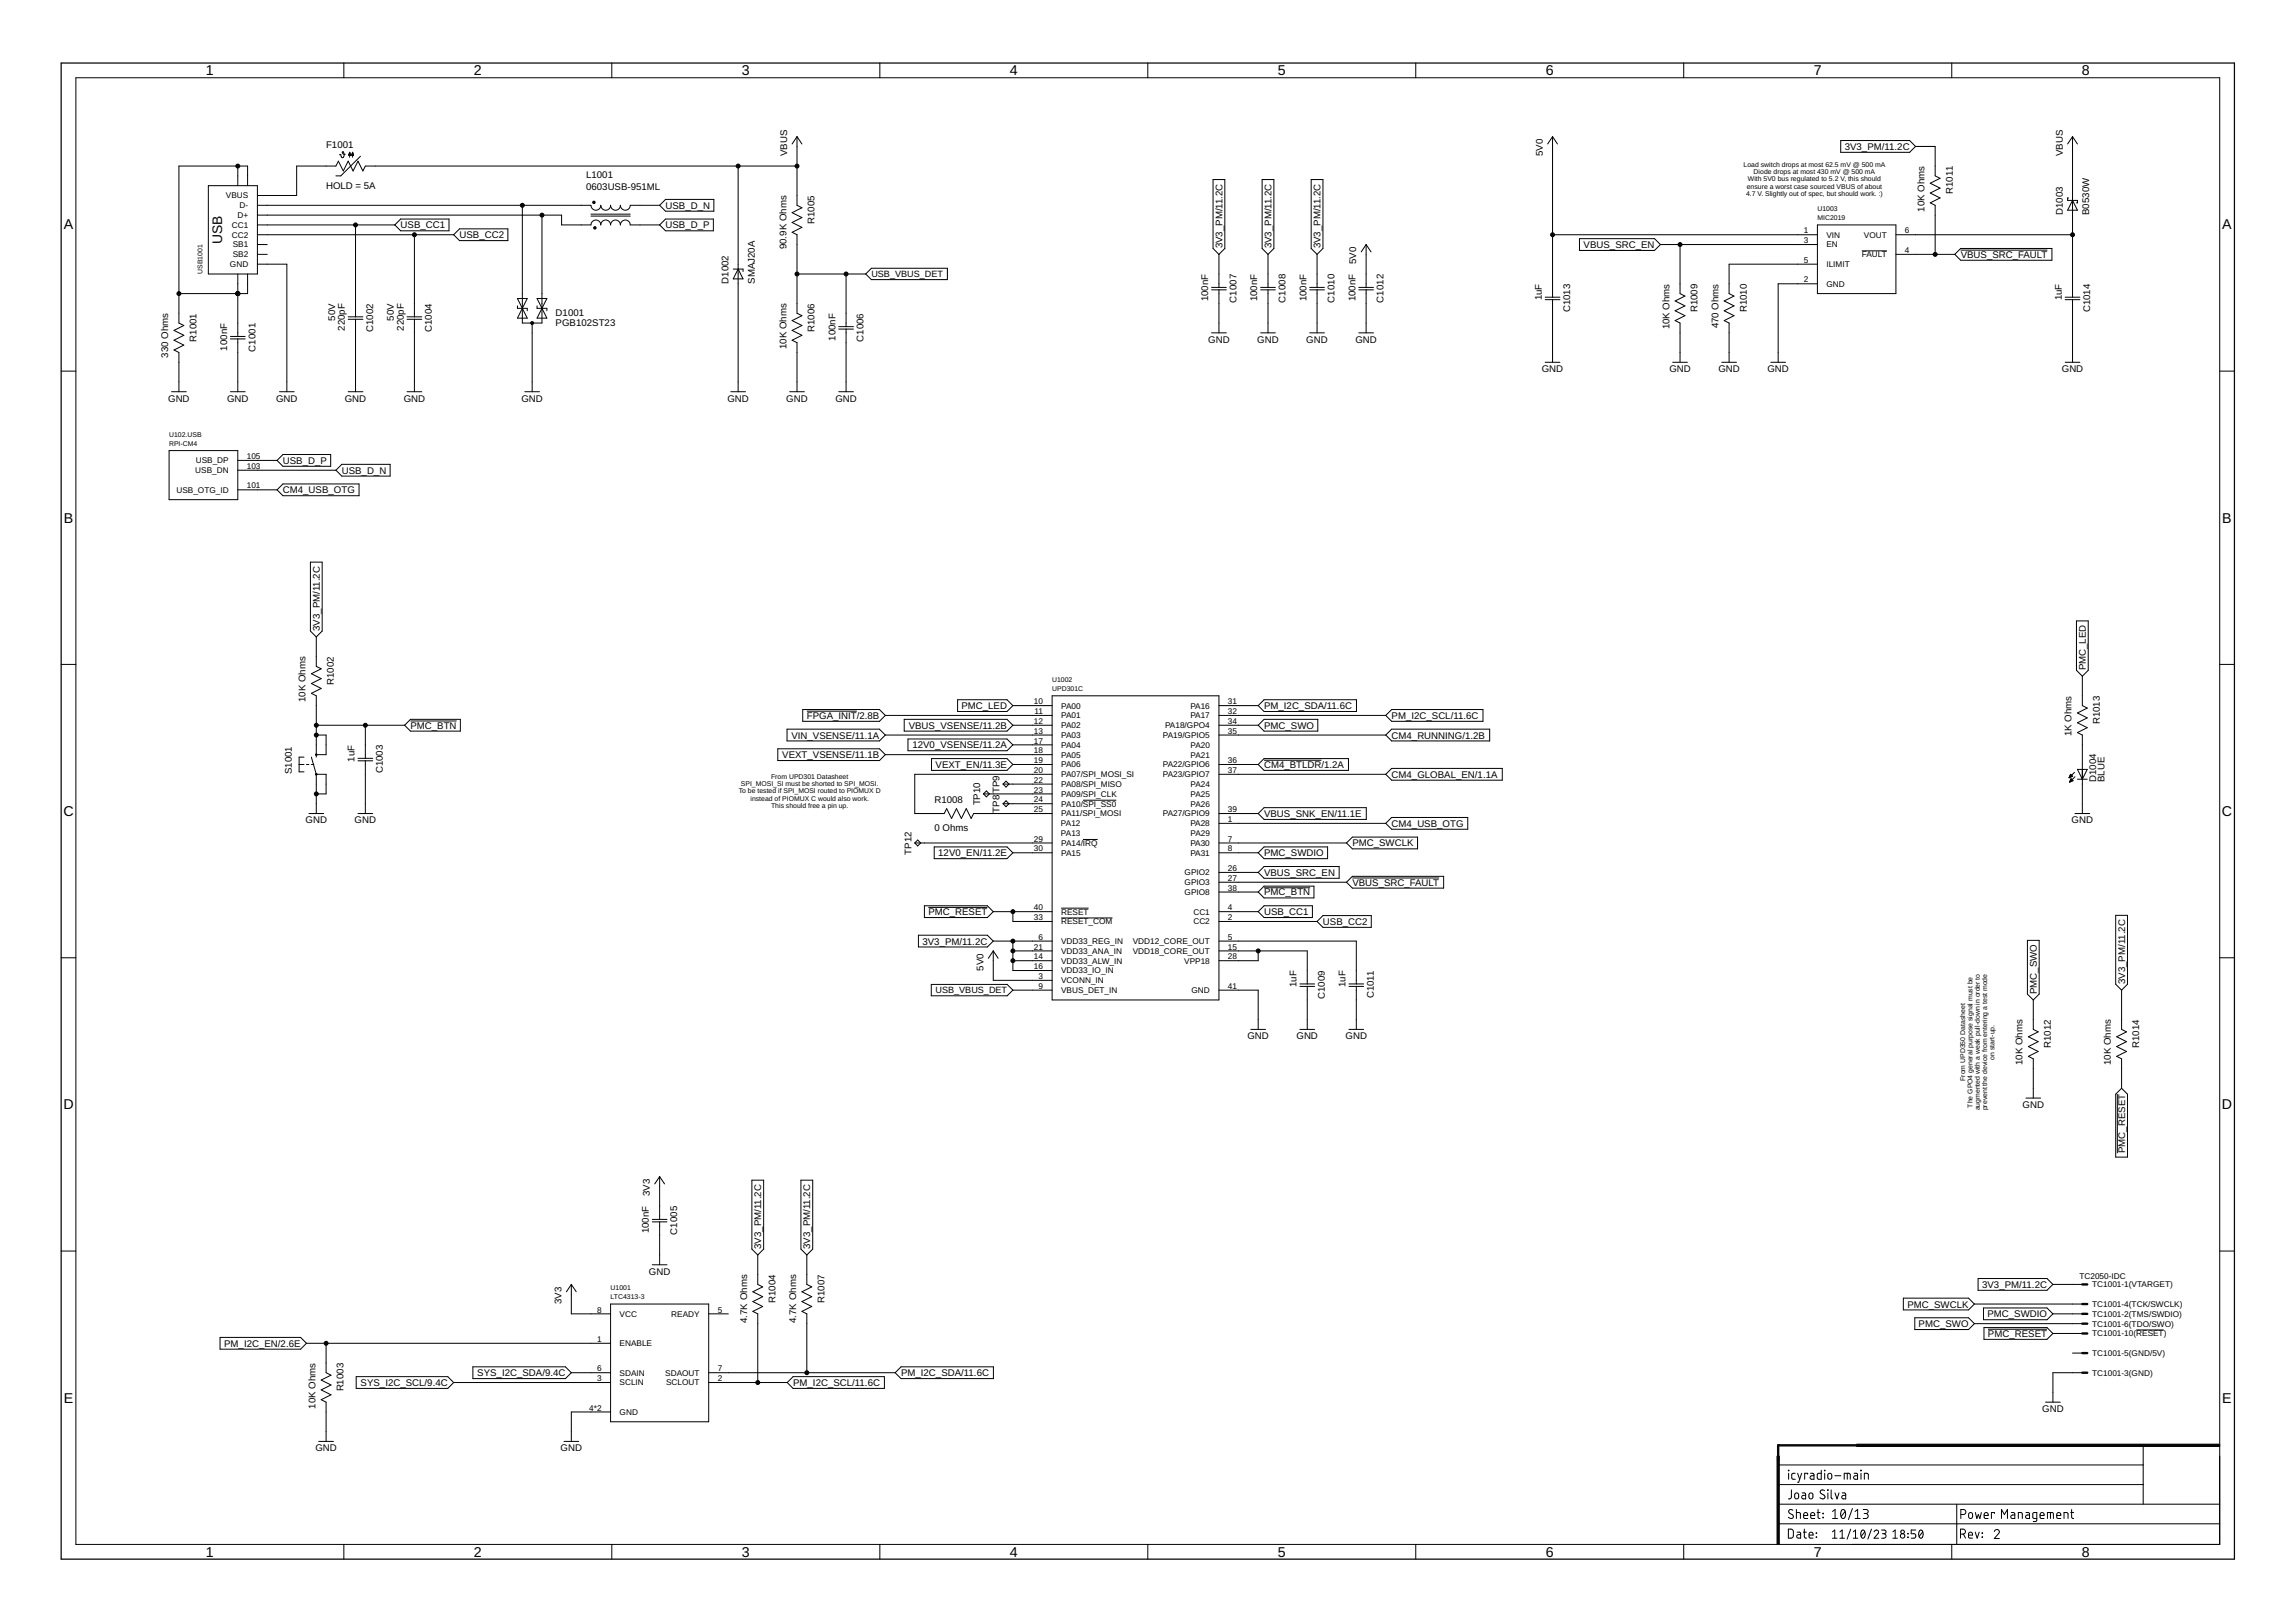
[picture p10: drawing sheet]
<svg xmlns="http://www.w3.org/2000/svg" width="594mm" height="420mm" viewBox="0 0 594 420" stroke-linecap="round" stroke-linejoin="round" font-family="sans-serif">
<defs><g id="words">
<g font-size="3.7">
<text x="53.3" y="19.5">1</text>
<text x="122.7" y="19.5">2</text>
<text x="192" y="19.5">3</text>
<text x="261.4" y="19.5">4</text>
<text x="330.8" y="19.5">5</text>
<text x="400.2" y="19.5">6</text>
<text x="469.5" y="19.5">7</text>
<text x="538.9" y="19.5">8</text>
<text x="16.5" y="59.4">A</text>
<text x="575.3" y="59.4">A</text>
<text x="16.5" y="135.3">B</text>
<text x="575.3" y="135.3">B</text>
<text x="16.4" y="211.3">C</text>
<text x="575.2" y="211.3">C</text>
<text x="16.4" y="287.2">D</text>
<text x="575.2" y="287.2">D</text>
<text x="16.5" y="363.1">E</text>
<text x="575.3" y="363.1">E</text>
<text x="53.3" y="403">1</text>
<text x="122.7" y="403">2</text>
<text x="192" y="403">3</text>
<text x="261.4" y="403">4</text>
<text x="330.8" y="403">5</text>
<text x="400.2" y="403">6</text>
<text x="469.5" y="403">7</text>
<text x="538.9" y="403">8</text>
</g>
<text font-size="3.6" x="57.5" y="63.2" transform="rotate(-90 57.5 63.2)">USB</text>
<g font-size="2.5">
<text x="84.4" y="38.2">F1001</text>
<text x="203.8" y="40.5" transform="rotate(-90 203.8 40.5)">VBUS</text>
<text x="399.3" y="40.5" transform="rotate(-90 399.3 40.5)">5V0</text>
<text x="477.5" y="38.8">3V3_PM/11.2C</text>
<text x="534" y="40.5" transform="rotate(-90 534 40.5)">VBUS</text>
<text x="151.7" y="46.2">L1001</text>
<text x="84.4" y="48.8">HOLD = 5A</text>
<text x="151.7" y="49.2">0603USB-951ML</text>
<text x="505.5" y="50.2" transform="rotate(-90 505.5 50.2)">R1011</text>
<text x="103.7" y="59.1">USB_CC1</text>
<text x="172.3" y="54">USB_D_N</text>
<text x="172.3" y="59.1">USB_D_P</text>
<text x="210.9" y="58" transform="rotate(-90 210.9 58)">R1005</text>
<text x="498.2" y="54.8" transform="rotate(-90 498.2 54.8)">10K Ohms</text>
<text x="534" y="55.7" transform="rotate(-90 534 55.7)">D1003</text>
<text x="540.8" y="55.7" transform="rotate(-90 540.8 55.7)">B0530W</text>
<text x="118.9" y="61.7">USB_CC2</text>
<text x="203.5" y="64.5" transform="rotate(-90 203.5 64.5)">90.9K Ohms</text>
<text x="316.4" y="64.3" transform="rotate(-90 316.4 64.3)">3V3_PM/11.2C</text>
<text x="329.1" y="64.3" transform="rotate(-90 329.1 64.3)">3V3_PM/11.2C</text>
<text x="341.8" y="64.3" transform="rotate(-90 341.8 64.3)">3V3_PM/11.2C</text>
<text x="409.9" y="64.2">VBUS_SRC_EN</text>
<text x="351.1" y="68.4" transform="rotate(-90 351.1 68.4)">5V0</text>
<text x="507.5" y="66.7">VBUS_SRC_FAULT</text>
<text x="188.5" y="73.5" transform="rotate(-90 188.5 73.5)">D1002</text>
<text x="195.4" y="73.5" transform="rotate(-90 195.4 73.5)">SMAJ20A</text>
<text x="399.1" y="77.8" transform="rotate(-90 399.1 77.8)">1uF</text>
<text x="533.7" y="77.8" transform="rotate(-90 533.7 77.8)">1uF</text>
<text x="86.7" y="83" transform="rotate(-90 86.7 83)">50V</text>
<text x="102" y="83" transform="rotate(-90 102 83)">50V</text>
<text x="143.8" y="81.7">D1001</text>
<text x="312.8" y="78" transform="rotate(-90 312.8 78)">100nF</text>
<text x="320.1" y="78.3" transform="rotate(-90 320.1 78.3)">C1007</text>
<text x="325.5" y="78" transform="rotate(-90 325.5 78)">100nF</text>
<text x="332.8" y="78.3" transform="rotate(-90 332.8 78.3)">C1008</text>
<text x="338.2" y="78" transform="rotate(-90 338.2 78)">100nF</text>
<text x="345.5" y="78.3" transform="rotate(-90 345.5 78.3)">C1010</text>
<text x="350.9" y="78" transform="rotate(-90 350.9 78)">100nF</text>
<text x="358.2" y="78.3" transform="rotate(-90 358.2 78.3)">C1012</text>
<text x="406.4" y="80.9" transform="rotate(-90 406.4 80.9)">C1013</text>
<text x="439.4" y="80.9" transform="rotate(-90 439.4 80.9)">R1009</text>
<text x="452.1" y="80.9" transform="rotate(-90 452.1 80.9)">R1010</text>
<text x="541" y="80.9" transform="rotate(-90 541 80.9)">C1014</text>
<text x="50.9" y="88.5" transform="rotate(-90 50.9 88.5)">R1001</text>
<text x="89.3" y="85.7" transform="rotate(-90 89.3 85.7)">220pF</text>
<text x="96.6" y="85.9" transform="rotate(-90 96.6 85.9)">C1002</text>
<text x="104.5" y="85.7" transform="rotate(-90 104.5 85.7)">220pF</text>
<text x="111.8" y="85.9" transform="rotate(-90 111.8 85.9)">C1004</text>
<text x="143.8" y="84.5">PGB102ST23</text>
<text x="210.9" y="85.9" transform="rotate(-90 210.9 85.9)">R1006</text>
<text x="216.2" y="88.2" transform="rotate(-90 216.2 88.2)">100nF</text>
<text x="223.6" y="88.5" transform="rotate(-90 223.6 88.5)">C1006</text>
<text x="312.8" y="88.7">GND</text>
<text x="325.5" y="88.7">GND</text>
<text x="338.2" y="88.7">GND</text>
<text x="350.9" y="88.7">GND</text>
<text x="432.1" y="85.3" transform="rotate(-90 432.1 85.3)">10K Ohms</text>
<text x="444.8" y="85" transform="rotate(-90 444.8 85)">470 Ohms</text>
<text x="43.5" y="92.6" transform="rotate(-90 43.5 92.6)">330 Ohms</text>
<text x="58.8" y="90.7" transform="rotate(-90 58.8 90.7)">100nF</text>
<text x="66.1" y="91" transform="rotate(-90 66.1 91)">C1001</text>
<text x="203.5" y="90.4" transform="rotate(-90 203.5 90.4)">10K Ohms</text>
<text x="399.1" y="96.3">GND</text>
<text x="432.1" y="96.3">GND</text>
<text x="444.8" y="96.3">GND</text>
<text x="457.5" y="96.3">GND</text>
<text x="533.7" y="96.3">GND</text>
<text x="43.5" y="103.9">GND</text>
<text x="58.8" y="103.9">GND</text>
<text x="71.5" y="103.9">GND</text>
<text x="89.3" y="103.9">GND</text>
<text x="104.5" y="103.9">GND</text>
<text x="135" y="103.9">GND</text>
<text x="188.3" y="103.9">GND</text>
<text x="203.5" y="103.9">GND</text>
<text x="216.2" y="103.9">GND</text>
<text x="73.2" y="120.1">USB_D_P</text>
<text x="88.5" y="122.6">USB_D_N</text>
<text x="73.2" y="127.7">CM4_USB_OTG</text>
<text x="82.8" y="163.4" transform="rotate(-90 82.8 163.4)">3V3_PM/11.2C</text>
<text x="539.9" y="173.5" transform="rotate(-90 539.9 173.5)">PMC_LED</text>
<text x="86.4" y="177.4" transform="rotate(-90 86.4 177.4)">R1002</text>
<text x="79.1" y="181.8" transform="rotate(-90 79.1 181.8)">10K Ohms</text>
<text x="248.9" y="183.6">PMC_LED</text>
<text x="327.2" y="183.6">PM_I2C_SDA/11.6C</text>
<text x="106.2" y="188.6">PMC_BTN</text>
<text x="204.9" y="191.2">VIN_VSENSE/11.1A</text>
<text x="208.9" y="186.1">FPGA_INIT/2.8B</text>
<text x="235.2" y="188.6">VBUS_VSENSE/11.2B</text>
<text x="327.2" y="188.6">PMC_SWO</text>
<text x="360.2" y="191.2">CM4_RUNNING/1.2B</text>
<text x="360.2" y="186.1">PM_I2C_SCL/11.6C</text>
<text x="536.3" y="190.6" transform="rotate(-90 536.3 190.6)">1K Ohms</text>
<text x="543.6" y="187.5" transform="rotate(-90 543.6 187.5)">R1013</text>
<text x="91.8" y="197.2" transform="rotate(-90 91.8 197.2)">1uF</text>
<text x="202.5" y="196.3">VEXT_VSENSE/11.1B</text>
<text x="236.2" y="193.7">12V0_VSENSE/11.2A</text>
<text x="75.5" y="200.5" transform="rotate(-90 75.5 200.5)">S1001</text>
<text x="99.1" y="200.2" transform="rotate(-90 99.1 200.2)">C1003</text>
<text x="242.2" y="198.8">VEXT_EN/11.3E</text>
<text x="327.2" y="198.8">CM4_BTLDR/1.2A</text>
<text x="360.2" y="201.3">CM4_GLOBAL_EN/1.1A</text>
<text x="542.6" y="202.5" transform="rotate(-90 542.6 202.5)">D1004</text>
<text x="544.7" y="202.5" transform="rotate(-90 544.7 202.5)">BLUE</text>
<text x="241.9" y="207.8">R1008</text>
<text x="253.7" y="208.5" transform="rotate(-90 253.7 208.5)">TP10</text>
<text x="258.8" y="205.3" transform="rotate(-90 258.8 205.3)">TP9</text>
<text x="79.1" y="213.1">GND</text>
<text x="91.8" y="213.1">GND</text>
<text x="241.9" y="215.2">0 Ohms</text>
<text x="258.8" y="210.4" transform="rotate(-90 258.8 210.4)">TP8</text>
<text x="327.2" y="211.5">VBUS_SNK_EN/11.1E</text>
<text x="360.2" y="214">CM4_USB_OTG</text>
<text x="536.3" y="213.1">GND</text>
<text x="235.9" y="221.2" transform="rotate(-90 235.9 221.2)">TP12</text>
<text x="242.9" y="221.7">12V0_EN/11.2E</text>
<text x="327.2" y="221.7">PMC_SWDIO</text>
<text x="350.1" y="219.1">PMC_SWCLK</text>
<text x="327.2" y="226.7">VBUS_SRC_EN</text>
<text x="327.2" y="231.8">PMC_BTN</text>
<text x="350.1" y="229.3">VBUS_SRC_FAULT</text>
<text x="240.3" y="236.9">PMC_RESET</text>
<text x="327.2" y="236.9">USB_CC1</text>
<text x="342.4" y="239.4">USB_CC2</text>
<text x="238.8" y="244.5">3V3_PM/11.2C</text>
<text x="254.6" y="251.2" transform="rotate(-90 254.6 251.2)">5V0</text>
<text x="335.6" y="255.6" transform="rotate(-90 335.6 255.6)">1uF</text>
<text x="348.3" y="255.6" transform="rotate(-90 348.3 255.6)">1uF</text>
<text x="527.2" y="257.3" transform="rotate(-90 527.2 257.3)">PMC_SWO</text>
<text x="550.1" y="254.8" transform="rotate(-90 550.1 254.8)">3V3_PM/11.2C</text>
<text x="342.9" y="258.6" transform="rotate(-90 342.9 258.6)">C1009</text>
<text x="355.6" y="258.4" transform="rotate(-90 355.6 258.4)">C1011</text>
<text x="322.9" y="269">GND</text>
<text x="335.6" y="269">GND</text>
<text x="348.3" y="269">GND</text>
<text x="523.6" y="275.8" transform="rotate(-90 523.6 275.8)">10K Ohms</text>
<text x="530.9" y="271.3" transform="rotate(-90 530.9 271.3)">R1012</text>
<text x="546.4" y="275.8" transform="rotate(-90 546.4 275.8)">10K Ohms</text>
<text x="553.7" y="271.3" transform="rotate(-90 553.7 271.3)">R1014</text>
<text x="523.6" y="286.8">GND</text>
<text x="550.1" y="298.5" transform="rotate(-90 550.1 298.5)">PMC_RESET</text>
<text x="168.2" y="309.7" transform="rotate(-90 168.2 309.7)">3V3</text>
<text x="168" y="319.3" transform="rotate(-90 168 319.3)">100nF</text>
<text x="175.3" y="319.6" transform="rotate(-90 175.3 319.6)">C1005</text>
<text x="197" y="323.4" transform="rotate(-90 197 323.4)">3V3_PM/11.2C</text>
<text x="209.7" y="323.4" transform="rotate(-90 209.7 323.4)">3V3_PM/11.2C</text>
<text x="168" y="330">GND</text>
<text x="513.1" y="333.4">3V3_PM/11.2C</text>
<text x="145.4" y="337.6" transform="rotate(-90 145.4 337.6)">3V3</text>
<text x="200.7" y="337.4" transform="rotate(-90 200.7 337.4)">R1004</text>
<text x="213.4" y="337.4" transform="rotate(-90 213.4 337.4)">R1007</text>
<text x="493.7" y="338.5">PMC_SWCLK</text>
<text x="514.5" y="341">PMC_SWDIO</text>
<text x="193.4" y="342.5" transform="rotate(-90 193.4 342.5)">4.7K Ohms</text>
<text x="206.1" y="342.5" transform="rotate(-90 206.1 342.5)">4.7K Ohms</text>
<text x="496.7" y="343.6">PMC_SWO</text>
<text x="514.6" y="346.1">PMC_RESET</text>
<text x="58" y="348.6">PM_I2C_EN/2.6E</text>
<text x="93.3" y="358.8">SYS_I2C_SCL/9.4C</text>
<text x="123.5" y="356.3">SYS_I2C_SDA/9.4C</text>
<text x="205.3" y="358.8">PM_I2C_SCL/11.6C</text>
<text x="233.2" y="356.3">PM_I2C_SDA/11.6C</text>
<text x="81.6" y="364.7" transform="rotate(-90 81.6 364.7)">10K Ohms</text>
<text x="89" y="360.2" transform="rotate(-90 89 360.2)">R1003</text>
<text x="528.6" y="365.5">GND</text>
<text x="81.6" y="375.7">GND</text>
<text x="145.1" y="375.7">GND</text>
</g>
<g font-size="2.3">
<text x="225.6" y="71.8">USB_VBUS_DET</text>
<text x="242.2" y="257.2">USB_VBUS_DET</text>
</g>
<g font-size="2.1">
<text x="58.5" y="51.4">VBUS</text>
<text x="62" y="53.9">D-</text>
<text x="60" y="59">CC1</text>
<text x="61.5" y="56.5">D+</text>
<text x="60" y="61.5">CC2</text>
<text x="60.3" y="64.1">SB1</text>
<text x="466.9" y="63">3</text>
<text x="466.9" y="60.4">1</text>
<text x="472.8" y="64.1">EN</text>
<text x="472.8" y="61.5">VIN</text>
<text x="482.5" y="61.5">VOUT</text>
<text x="493.1" y="60.4">6</text>
<text x="493.1" y="65.5">4</text>
<text x="59.5" y="69.1">GND</text>
<text x="60.3" y="66.6">SB2</text>
<text x="466.9" y="68">5</text>
<text x="472.8" y="69.1">ILIMIT</text>
<text x="481.9" y="66.6">FAULT</text>
<text x="466.9" y="73.1">2</text>
<text x="472.8" y="74.2">GND</text>
<text x="50.7" y="119.9">USB_DP</text>
<text x="63.9" y="118.8">105</text>
<text x="50.6" y="122.5">USB_DN</text>
<text x="63.9" y="121.4">103</text>
<text x="45.7" y="127.6">USB_OTG_ID</text>
<text x="63.9" y="126.4">101</text>
<text x="267.6" y="182.3">10</text>
<text x="267.8" y="184.9">11</text>
<text x="274.7" y="183.4">PA00</text>
<text x="274.7" y="186">PA01</text>
<text x="308.1" y="183.4">PA16</text>
<text x="308.1" y="186">PA17</text>
<text x="317.9" y="182.3">31</text>
<text x="317.9" y="184.9">32</text>
<text x="267.6" y="187.4">12</text>
<text x="267.6" y="189.9">13</text>
<text x="274.7" y="188.5">PA02</text>
<text x="274.7" y="191.1">PA03</text>
<text x="301" y="191.1">PA19/GPIO5</text>
<text x="301.6" y="188.5">PA18/GPO4</text>
<text x="317.9" y="187.4">34</text>
<text x="317.9" y="189.9">35</text>
<text x="267.6" y="192.5">17</text>
<text x="267.6" y="195">18</text>
<text x="267.6" y="197.6">19</text>
<text x="274.7" y="193.6">PA04</text>
<text x="274.7" y="196.1">PA05</text>
<text x="308.2" y="193.6">PA20</text>
<text x="308.2" y="196.1">PA21</text>
<text x="317.9" y="197.6">36</text>
<text x="267.6" y="200.1">20</text>
<text x="267.6" y="202.6">22</text>
<text x="274.7" y="198.7">PA06</text>
<text x="274.7" y="201.2">PA07/SPI_MOSI_SI</text>
<text x="274.7" y="203.8">PA08/SPI_MISO</text>
<text x="301" y="198.7">PA22/GPIO6</text>
<text x="301" y="201.2">PA23/GPIO7</text>
<text x="308.2" y="203.8">PA24</text>
<text x="317.9" y="200.1">37</text>
<text x="267.6" y="205.2">23</text>
<text x="267.6" y="207.7">24</text>
<text x="274.7" y="206.3">PA09/SPI_CLK</text>
<text x="274.7" y="208.8">PA10/SPI_SS0</text>
<text x="308.2" y="208.8">PA26</text>
<text x="308.2" y="206.3">PA25</text>
<text x="267.6" y="210.3">25</text>
<text x="274.6" y="213.9">PA12</text>
<text x="274.7" y="211.4">PA11/SPI_MOSI</text>
<text x="301" y="211.4">PA27/GPIO9</text>
<text x="308.1" y="213.9">PA28</text>
<text x="317.9" y="210.3">39</text>
<text x="317.9" y="212.8">1</text>
<text x="267.6" y="217.9">29</text>
<text x="267.6" y="220.4">30</text>
<text x="274.6" y="216.5">PA13</text>
<text x="274.7" y="219">PA14/IRQ</text>
<text x="274.7" y="221.5">PA15</text>
<text x="308.1" y="219">PA30</text>
<text x="308.1" y="221.5">PA31</text>
<text x="308.2" y="216.5">PA29</text>
<text x="317.9" y="217.9">7</text>
<text x="317.9" y="220.4">8</text>
<text x="306.7" y="226.6">GPIO2</text>
<text x="317.9" y="225.5">26</text>
<text x="306.7" y="231.7">GPIO8</text>
<text x="306.7" y="229.2">GPIO3</text>
<text x="317.9" y="230.6">38</text>
<text x="317.9" y="228">27</text>
<text x="267.6" y="235.7">40</text>
<text x="267.6" y="238.2">33</text>
<text x="274.7" y="236.8">RESET</text>
<text x="274.7" y="239.3">RESET_COM</text>
<text x="308.9" y="236.8">CC1</text>
<text x="308.9" y="239.3">CC2</text>
<text x="317.9" y="235.7">4</text>
<text x="317.9" y="238.2">2</text>
<text x="267.6" y="245.8">21</text>
<text x="268.8" y="243.3">6</text>
<text x="274.7" y="244.4">VDD33_REG_IN</text>
<text x="293.2" y="244.4">VDD12_CORE_OUT</text>
<text x="317.9" y="243.3">5</text>
<text x="317.9" y="245.8">15</text>
<text x="267.6" y="248.3">14</text>
<text x="267.6" y="250.9">16</text>
<text x="274.7" y="246.9">VDD33_ANA_IN</text>
<text x="274.7" y="249.5">VDD33_ALW_IN</text>
<text x="293.2" y="246.9">VDD18_CORE_OUT</text>
<text x="306.6" y="249.5">VPP18</text>
<text x="317.9" y="248.3">28</text>
<text x="268.8" y="253.4">3</text>
<text x="268.8" y="256">9</text>
<text x="274.7" y="254.5">VCONN_IN</text>
<text x="274.7" y="252">VDD33_IO_IN</text>
<text x="274.7" y="257.1">VBUS_DET_IN</text>
<text x="308.4" y="257.1">GND</text>
<text x="317.9" y="256">41</text>
<text x="538.3" y="331.1">TC2050-IDC</text>
<text x="541.6" y="333.3">TC1001-1(VTARGET)</text>
<text x="154.5" y="339.8">8</text>
<text x="160.4" y="340.9">VCC</text>
<text x="173.8" y="340.9">READY</text>
<text x="185.8" y="339.8">5</text>
<text x="541.6" y="340.9">TC1001-2(TMS/SWDIO)</text>
<text x="541.6" y="338.4">TC1001-4(TCK/SWCLK)</text>
<text x="154.5" y="347.4">1</text>
<text x="541.6" y="343.4">TC1001-6(TDO/SWO)</text>
<text x="541.6" y="346">TC1001-10(RESET)</text>
<text x="160.4" y="348.5">ENABLE</text>
<text x="541.6" y="351.1">TC1001-5(GND/5V)</text>
<text x="154.5" y="355">6</text>
<text x="154.5" y="357.6">3</text>
<text x="160.4" y="356.1">SDAIN</text>
<text x="160.4" y="358.7">SCLIN</text>
<text x="172.2" y="356.1">SDAOUT</text>
<text x="172.4" y="358.7">SCLOUT</text>
<text x="185.8" y="355">7</text>
<text x="185.8" y="357.6">2</text>
<text x="541.6" y="356.1">TC1001-3(GND)</text>
<text x="152.5" y="365.2">4*2</text>
<text x="160.4" y="366.3">GND</text>
</g>
<g font-size="1.8">
<text x="451.3" y="43.1">Load switch drops at most 62.5 mV @ 500 mA</text>
<text x="452.5" y="46.9">With 5V0 bus regulated to 5.2 V, this should</text>
<text x="453.9" y="45">Diode drops at most 430 mV @ 500 mA</text>
<text x="452" y="50.7">4.7 V. Slightly out of spec, but should work. :)</text>
<text x="452.2" y="48.8">ensure a worst case sourced VBUS of about</text>
<text x="470.5" y="57">MIC2019</text>
<text x="470.5" y="54.7">U1003</text>
<text x="52.4" y="70.9" transform="rotate(-90 52.4 70.9)">USB1001</text>
<text x="43.8" y="113.1">U102.USB</text>
<text x="43.8" y="115.4">RPI-CM4</text>
<text x="272.4" y="178.9">UPD301C</text>
<text x="272.4" y="176.6">U1002</text>
<text x="191.8" y="203.5">SPI_MOSI_SI must be shorted to SPI_MOSI.</text>
<text x="199.6" y="201.6">From UPD301 Datasheet</text>
<text x="191.2" y="205.4">To be tested if SPI_MOSI routed to PIOMUX D</text>
<text x="194.3" y="207.3">instead of PIOMUX C would also work.</text>
<text x="199.6" y="209.2">This should free a pin up.</text>
<text x="516.3" y="274.3" transform="rotate(-90 516.3 274.3)">on start-up.</text>
<text x="508.7" y="279.8" transform="rotate(-90 508.7 279.8)">From UPD350 Datasheet</text>
<text x="510.6" y="286.7" transform="rotate(-90 510.6 286.7)">The GPO4 general purpose signal must be</text>
<text x="512.5" y="287.5" transform="rotate(-90 512.5 287.5)">augmented with a weak pull-down in order to</text>
<text x="514.4" y="287.5" transform="rotate(-90 514.4 287.5)">prevent the device from entering a test mode</text>
<text x="158.1" y="334">U1001</text>
<text x="158.1" y="336.3">LTC4313-3</text>
</g>
</g></defs>
<g fill="none" stroke="#000" stroke-width=".26">
<path d="M89 16.3v3.8M158.4 16.3v3.8M227.8 16.3v3.8M297.1 16.3v3.8M366.5 16.3v3.8M435.8 16.3v3.8M505.2 16.3v3.8M19.6 20.1h555v379.7h-555zM89.4 39.9a.45 .45 0 0 1-.6 0 .45 .45 0 0 1 0-.6 .9 .9 0 0 1-.3 1.5l-.3-.7h-.3M90.3 39.9h.4M90.4 39.8h.2M90.4 39.7h.2"/>
<path d="M90.5 39.6h.1M90.5 39.4v1.3M90.5 39.4l.3 .8h-.5zM90.5 39.4v.1M91.1 39.9h.3M91.1 39.8h.3M91.2 39.7h.2M91.2 39.6h.1M91.3 39.4v1.3M91.3 39.4l.2 .8h-.5zM91.3 39.4v.1M206.3 35.4v17.7l1.3 .7-2.6 1.3 2.6 1.2-2.6 1.3 2.6 1.3-2.6 1.2 1.3 .7v20.3l1.3 .6-2.6 1.3 2.6 1.3-2.6 1.2 2.6 1.3-2.6 1.3 1.3 .6v12.7"/>
<path d="M206.3 35.4l1.3 1.9M206.3 35.4l-1.3 1.9M401.9 35.4l1.3 1.9M401.9 35.4l-1.3 1.9M401.9 35.4v41.5M476.5 36.4h17.8l1.6 1.5-1.6 1.5h-17.8zM495.9 37.9h5v7.6l1.3 .7-2.5 1.2 2.5 1.3-2.5 1.3 2.5 1.2-2.5 1.3 1.2 .6v12.7M536.5 35.4v41.5M536.5 35.4l1.3 1.9M536.5 35.4l-1.3 1.9M53.9 48.1h12.7v22.8h-12.7zM61.6 43v5.1"/>
<path d="M64.1 48.1v-5.1h-17.8v40.6l1.3 .7-2.6 1.2 2.6 1.3-2.6 1.3 2.6 1.2-2.6 1.3 1.3 .6v10.2M66.6 53.1h86.4a1.27 1.27 0 0 0 1.2 1.3 1.27 1.27 0 0 0 1.3-1.3 1.27 1.27 0 0 0 1.3 1.3 1.27 1.27 0 0 0 1.3-1.3 1.27 1.27 0 0 0 1.2 1.3 1.27 1.27 0 0 0 1.3-1.3 1.27 1.27 0 0 0 1.3 1.3 1.27 1.27 0 0 0 1.2-1.3h7.7M66.6 55.7h78.8v2.5h7.6a1.27 1.27 0 0 1 1.2-1.2 1.27 1.27 0 0 1 1.3 1.2 1.27 1.27 0 0 1 1.3-1.2 1.27 1.27 0 0 1 1.3 1.2 1.27 1.27 0 0 1 1.2-1.2 1.27 1.27 0 0 1 1.3 1.2 1.27 1.27 0 0 1 1.3-1.2 1.27 1.27 0 0 1 1.2 1.2h7.7M66.6 58.2h35.6M90.3 40.2h.4M90.3 40h.4M91 40.2h.5M91.1 40h.4M92 58.2v23.8M93.3 40.4l-5.1 5.1h-1.2M102.2 58.2l1.5-1.5h12.5v3.1h-12.5zM119 59.2h12.5v3.1h-12.5l-1.6-1.5z"/>
<path d="M135.2 53.1v30.5h5.1v-27.9M153 55.9h10.1M153 55.4h10.1M172.3 51.6h12.5v3.1h-12.5l-1.5-1.6zM172.3 56.7h12.4v3.1h-12.4l-1.5-1.6zM191.1 43v58.4M206.3 43h-111.7l-.7 1.3-1.2-2.6-1.3 2.6-1.3-2.6-1.2 2.6-1.3-2.6-.6 1.3h-10.2v7.6h-10.2M314 46.5h3.1v17.8l-1.6 1.5-1.5-1.5zM326.7 46.5h3.1v17.8l-1.6 1.5-1.5-1.5zM339.4 46.5h3.1v17.8l-1.6 1.5-1.5-1.5zM470.5 58.2h20.3v17.8h-20.3zM535.5 51.2h-.3v.7h2.6v.6h-.3"/>
<path d="M536.5 51.9l1.3 2.5h-2.6zM61.6 70.9v16.2M64.1 70.9v5.1h-17.8M66.6 68.4h7.7v33M66.6 60.8h50.8M66.6 63.3h2.6M66.6 65.8h2.6M107.3 60.8v21.2M133.9 77.3h2.6l-2.6 5.1h2.6zM133.9 79.2v.6h2.6v.7M139 77.3l2.6 5.1h-2.6l2.6-5.1zM139 79.2v.6h2.6v.7"/>
<path d="M189.8 69.7h2.5v.6M191.1 69.7l1.2 2.5h-2.5zM206.3 70.9h17.8M219 70.9v13.7M225.6 69.4h19.6v3h-19.6l-1.5-1.5zM313.6 74.4h3.8M313.6 75h3.8M315.5 65.8v8.6M315.5 75v11.2M326.3 74.4h3.8M326.3 75h3.8M328.2 65.8v8.6"/>
<path d="M328.2 75v11.2M339 74.4h3.8M339 75h3.8M340.9 65.8v8.6M340.9 75v11.2M351.7 74.4h3.8M351.7 75h3.8M353.6 63.3v11.1M353.6 75v11.2M353.6 63.3l1.3 1.9M353.6 63.3l-1.2 1.9M400 76.9h3.8"/>
<path d="M400 77.6h3.8M401.9 60.8h68.6M401.9 77.6v16.2M408.9 61.8h19.4l1.5 1.5-1.5 1.5h-19.4zM429.8 63.3h40.7M434.9 63.3v12.7l1.3 .6-2.6 1.3 2.6 1.3-2.6 1.3 2.6 1.2-2.6 1.3 1.3 .6v10.2M470.5 68.4h-22.9v7.6l1.3 .6-2.6 1.3 2.6 1.3-2.6 1.3 2.6 1.2-2.6 1.3 1.3 .6v10.2M470.5 73.5h-10.2v20.3M481.9 64.9h6.5M490.8 60.8h45.7M490.8 65.8h15.2M507.5 64.3h23.7v3.1h-23.7l-1.5-1.6z"/>
<path d="M507.5 64.7h22.5M534.6 76.9h3.8M534.6 77.6h3.8M536.5 77.6v16.2M15.8 96.1h3.8M59.6 87.1h3.9M59.6 87.7h3.9M61.6 87.7v13.7M90.1 82h3.8M90.1 82.7h3.8M92 82.7v18.7M105.4 82h3.8"/>
<path d="M105.4 82.7h3.8M107.3 82.7v18.7M137.8 83.6v17.8M217.1 84.6h3.8M217.1 85.2h3.8M219 85.2v16.2M313.6 86.2h3.8M326.3 86.2h3.8M339 86.2h3.8M351.7 86.2h3.8M400 93.8h3.8M433 93.8h3.8"/>
<path d="M445.7 93.8h3.8M458.4 93.8h3.8M534.6 93.8h3.8M574.6 96.1h3.8M43.8 116.6h17.8v12.7h-17.8zM44.4 101.4h3.8M59.6 101.4h3.9M61.6 119.2h10.1M72.3 101.4h3.9M73.2 117.7h12.4v3h-12.4l-1.5-1.5zM90.1 101.4h3.8M105.4 101.4h3.8"/>
<path d="M135.8 101.4h3.9M189.2 101.4h3.8M204.4 101.4h3.8M217.1 101.4h3.8M61.6 121.7h25.4M61.6 126.8h10.1M73.2 125.3h19.7v3h-19.7l-1.5-1.5zM88.5 120.2h12.5v3.1h-12.5l-1.5-1.6zM80.3 145.5h3.1v17.9l-1.5 1.5-1.6-1.5zM15.8 172h3.8M81.9 164.9v7.6l1.2 .6-2.5 1.3 2.5 1.3-2.5 1.3 2.5 1.2-2.5 1.3 1.3 .6v15.9M537.5 160.7h3.1v12.8l-1.6 1.5-1.5-1.5z"/>
<path d="M539 175v7.7l1.3 .6-2.5 1.3 2.5 1.2-2.5 1.3 2.5 1.3-2.5 1.3 1.2 .6v20.3M574.6 172h3.8M77.4 197.9h1.3M78.7 196h-1.3v3.8h1.3M79.3 197.9h.7M80.6 197.9h.6M80.6 196l1.3 4.4M81.9 187.7h22.8M81.9 190.3h2.5v5.1h-2.5M92.7 196.3h3.8M92.7 197h3.8M94.6 187.7v8.6"/>
<path d="M94.6 197v13.6M106.3 186.2h12.9v3.1h-12.9l-1.6-1.6zM106.3 186.6h11.9M201.3 193.8h26.3l1.6 1.6-1.6 1.5h-26.3zM203.7 188.8h23.9l1.6 1.5-1.6 1.5h-23.9zM207.8 183.7h19.8l1.6 1.5-1.6 1.5h-19.8zM208.9 184.1h12.9M229.2 185.2h43.2M229.2 190.3h43.2M229.2 195.4h43.2M234.1 186.2h26.6l1.5 1.5-1.5 1.6h-26.6zM235 191.3h25.7l1.5 1.5-1.5 1.6h-25.7z"/>
<path d="M241.1 196.4h19.6l1.5 1.5-1.5 1.5h-19.6zM247.9 181.1h12.8l1.5 1.6-1.5 1.5h-12.8zM262.2 182.7h10.2M262.2 187.7h10.2M262.2 192.8h10.2M262.2 197.9h10.2M272.4 180.1h43.1v78.8h-43.1zM315.5 182.7h10.2M315.5 185.2h43.2M315.5 187.7h10.2M315.5 190.3h43.2M315.5 197.9h10.2"/>
<path d="M327.2 186.2h13.9v3.1h-13.9l-1.5-1.6zM327.2 196.4h21.9v3h-21.9l-1.5-1.5zM327.2 196.8h14.9M327.2 181.1h23.9v3.1h-23.9l-1.5-1.5zM360.2 198.9h28.7v3.1h-28.7l-1.5-1.6zM360.2 188.8h25.4v3h-25.4l-1.5-1.5zM360.2 183.7h23.7v3h-23.7l-1.5-1.5zM537 199.9l-1.4 1.4M537.8 199.2h2.5l-1.3 2.5zM80 210.6h3.8M81.9 200.4h2.5v5.1h-2.5M81.9 200.4v10.2"/>
<path d="M92.7 210.6h3.8M236.8 218.2h35.6M237.6 217.5l.7 .7-.7 .8-.8-.8zM241.8 219.2h18.9l1.5 1.6-1.5 1.5h-18.9zM254.6 205.5h17.8M255.3 204.8l.8 .7-.8 .8-.7-.8zM259.7 203h12.7M259.7 208.1h12.7M260.4 207.3l.8 .8-.8 .7-.7-.7zM260.4 202.2l.8 .8-.8 .8-.7-.8zM272.4 200.4h-35.6v10.2h7.6l.6-1.3 1.3 2.6 1.3-2.6 1.3 2.6 1.2-2.6 1.3 2.6 .6-1.3h20.4M280.3 207.2h8.7"/>
<path d="M280.3 217.3h3.8M315.5 200.4h43.2M315.5 210.6h10.2M315.5 218.2h33.1M315.5 213.1h43.2M327.2 219.2h16.5v3.1h-16.5l-1.5-1.5zM327.2 209.1h26.5v3h-26.5l-1.5-1.5zM350.1 216.7h16.8v3.1h-16.8l-1.5-1.6zM360.2 211.6h19.7v3.1h-19.7l-1.5-1.6zM535.6 201.3h.1M535.7 201.2h.2M535.7 201.1h.5"/>
<path d="M535.7 202.4h.2M535.8 201h.7M535.8 200.9h.6M535.8 202.3h.4M535.9 200.7h.4M535.9 202.2h.5M535.9 200.6h.2M535.9 202.1h.7M536 200.5h.1M536 201.9h.4M536 201.8h.3M536.1 201.7h.1"/>
<path d="M536.1 201.6l.5 .5-.9 .4zM536.5 201l-.5-.6-.4 .9M536.5 201l-.9 .3M537.1 210.6h3.8M537.1 201.1l-1.4 1.4M537.8 201.7h2.5M239.3 234.5h16.3l1.5 1.5-1.5 1.5h-16.3zM240.3 234.9h15.3M257.1 236h15.3M262.2 220.8h10.2M262.2 236v2.5h10.2M274.7 235.1h7.1"/>
<path d="M274.7 237.6h13.3M315.5 236h10.2M315.5 220.8h10.2M315.5 230.9h10.2M315.5 238.5h25.4M315.5 228.4h33.1M315.5 225.8h10.2M327.2 234.5h12.5v3h-12.5l-1.5-1.5zM327.2 224.3h19.4v3.1h-19.4l-1.5-1.6zM327.2 229.4h12.9v3.1h-12.9l-1.5-1.6zM327.2 229.8h12M342.5 237h12.5v3.1h-12.5l-1.6-1.6z"/>
<path d="M350.1 226.9h23.6v3h-23.6l-1.5-1.5zM350.1 227.3h22.4M547.7 237h3v17.8l-1.5 1.5-1.5-1.5zM15.8 247.9h3.8M237.7 242.1h17.9l1.5 1.5-1.5 1.6h-17.9zM241.1 254.8h19.6l1.5 1.5-1.5 1.5h-19.6zM257.1 243.6h15.3M257.1 246.2v7.6h15.3M257.1 246.2l1.3 1.9M257.1 246.2l-1.3 1.9M262.2 246.2h10.2M262.2 256.3h10.2"/>
<path d="M262.2 248.7h10.2M262.2 243.6v7.6h10.2M315.5 243.6h35.6v11.1M315.5 246.2h22.9v8.5M315.5 256.3h10.2v10.2M325.7 246.2v2.5h-10.2M336.5 254.7h3.8M336.5 255.4h3.8M338.4 255.4v11.1M349.2 254.7h3.8M349.2 255.4h3.8M351.1 255.4v11.1"/>
<path d="M524.8 243.4h3.1v13.9l-1.6 1.6-1.5-1.6zM526.3 258.9v7.6l1.3 .6-2.5 1.3 2.5 1.3-2.5 1.2 2.5 1.3-2.5 1.3 1.2 .6v10.2M549.2 256.3v10.2l1.3 .6-2.6 1.3 2.6 1.3-2.6 1.2 2.6 1.3-2.6 1.3 1.3 .6v7.6M574.6 247.9h3.8M323.8 266.5h3.8M336.5 266.5h3.8M349.2 266.5h3.8M524.4 284.3h3.8M547.7 283.3l1.5-1.6 1.5 1.6v16.3h-3zM548.1 283.3v15.2M168.8 315.7h3.9M168.8 316.3h3.9"/>
<path d="M170.8 304.6v11.1M170.8 316.3v11.1M170.8 304.6l1.2 1.9M170.8 304.6l-1.3 1.9M194.6 305.5h3.1v17.9l-1.5 1.5-1.6-1.5zM207.3 305.5h3.1v17.9l-1.5 1.5-1.6-1.5zM15.8 323.9h3.8M147.9 332.5v7.6h10.2M147.9 332.5l1.3 1.9M147.9 332.5l-1.3 1.9M158.1 337.6h25.4v30.5h-25.4zM168.8 327.4h3.9"/>
<path d="M196.2 324.9v7.6l1.2 .6-2.5 1.3 2.5 1.3-2.5 1.3 2.5 1.2-2.5 1.3 1.3 .6v17.8M208.9 324.9v7.6l1.2 .6-2.5 1.3 2.5 1.3-2.5 1.3 2.5 1.2-2.5 1.3 1.3 .6v15.3M492.7 336.1h16.9l1.5 1.5-1.5 1.5h-16.9zM511.1 337.6h27.9M512 331h17.9l1.5 1.5-1.5 1.5h-17.9zM513.4 338.6h16.5l1.5 1.5-1.5 1.6h-16.5zM531.4 332.5h7.6M574.6 323.9h3.8M57 346.2h20.8l1.5 1.5-1.5 1.6h-20.8zM79.3 347.7h78.8M84.4 347.7v7.7l1.3 .6-2.6 1.3 2.6 1.2-2.6 1.3 2.6 1.3-2.6 1.3 1.3 .6v10.1M92.2 356.4h23.7l1.5 1.5-1.5 1.5h-23.7z"/>
<path d="M117.4 357.9h40.7M122.4 353.8h24l1.5 1.6-1.5 1.5h-24zM147.9 355.4h10.2M183.5 340.1h5M183.5 355.4h48.2M183.5 357.9h20.3M205.3 356.4h23.6v3h-23.6l-1.5-1.5zM233.2 353.8h24v3.1h-24l-1.5-1.5zM495.7 341.1h13.9l1.5 1.6-1.5 1.5h-13.9zM511.1 342.7h27.9M513.6 343.7h16.3l1.5 1.5-1.5 1.5h-16.3zM514.6 344.1h15.3"/>
<path d="M531.4 340.1h7.6M531.4 345.2h7.6M536.5 350.3h2.5M539 355.4h-7.6v7.6M553 344.3h7.1M82.5 373.1h3.8M146 373.1h3.8M158.1 365.5h-10.2v7.6M460.3 379.2h94.5M529.5 363h3.8M554.8 374.2v15.2M89 399.8v3.8"/>
<path d="M158.4 399.8v3.8M227.8 399.8v3.8M297.1 399.8v3.8M366.5 399.8v3.8M435.8 399.8v3.8M460.3 394.5h114.3M460.3 389.4h114.3M460.3 384.3h94.5M462.9 395.9h.9l.4 .4v1.4l-.4 .5h-.9zM462.9 380.6l.2 .1zM463 381.4v1.5M463.7 385.7v2l-.2 .2-.6 .1"/>
<path d="M464.1 391a.58 .58 0 0 0-.9-.1 .58 .58 0 0 0 .1 .9l.7 .3a.54 .54 0 0 1 .2 .8 .54 .54 0 0 1-.8 .2l-.5-.3M464.7 386.7l.5-.2a.92 .92 0 0 1 .1 1.5h-.3l-.4-.3zM464.7 381.4h-.6l-.3 .4 .1 1 .8 .1M465 391.6l.9 .1 .1 1.4M465 390.8v2.3M465.2 396.6l.7 .1 .2 .2v1.3h-.6a.46 .46 0 0 1-.4-.5 .46 .46 0 0 1 .4-.4h.6M465.3 381.4l.6 1.5M466.4 381.4l-.8 2.3h-.3M466.5 386.5h.7l.2 .2v1.3h-.6a.46 .46 0 0 1-.4-.4 .46 .46 0 0 1 .4-.5h.6M466.8 396.6h.8M466.9 392.3h1a.54 .54 0 0 0-.3-.7 .54 .54 0 0 0-.7 .5l.1 .9 .9 .1M467.1 395.9v1.9l.1 .3 .4 .1"/>
<path d="M467.9 381.7v-.3h-.8v1.5M468.3 397.4h1a.54 .54 0 0 0-.3-.7 .54 .54 0 0 0-.7 .5l.1 .9 .9 .1M468.4 386.7l.5-.2a.92 .92 0 0 1 .1 1.5l-.6-.1zM468.7 381.4h.6l.2 .2 .1 1.3h-.6a.46 .46 0 0 1-.5-.4 .46 .46 0 0 1 .5-.5h.6M468.7 392.3h1.1a.54 .54 0 0 0-.4-.7 .54 .54 0 0 0-.7 .5l.1 .9 1 .1M470.1 397.9l.2 .1zM470.1 396.8l.2 .2zM470.4 391.6h.7M470.6 390.8v2.1l.5 .2M471.4 380.6v2.3h-.7l-.3-.3 .1-1 .2-.2h.7M471.9 391.8l.1 .1zM471.9 392.8l.1 .1z"/>
<path d="M472.3 380.6l.1 .1zM472.3 385.9a.58 .58 0 0 0-.9-.1 .58 .58 0 0 0 0 .9l.7 .4a.58 .58 0 0 1 .1 .8 .58 .58 0 0 1-.9 0l-.2-.2M472.3 381.4v1.5M473.1 385.7l.1 .1zM473.2 386.5v1.5M473.2 381.6l.4-.2 .4 .2 .2 .8a.52 .52 0 0 1-.5 .6 .52 .52 0 0 1-.6-.6zM474 385.7v1.9l.4 .4M474.3 398.2h1.2M474.3 396.6l.6-.5v2.1M474.4 393.1h1.3M474.4 391.3l.6-.5v2.3M475 382h1.5"/>
<path d="M475 386.5l.5 1.5 .5-1.5M476.3 398.2h1.2M476.3 396.6l.6-.5v2.1M476.7 391a.62 .62 0 0 1 .8-.1 .62 .62 0 0 1 .2 .7 .99 .99 0 0 1-.8 1.5 1.68 1.68 0 0 1-.2-2.1zM476.9 386.5h.6l.3 .2v1.3h-.6a.46 .46 0 0 1-.5-.4 .46 .46 0 0 1 .5-.5h.6M477.4 382.9v-1.5l1.4 .1 .2 1.4M477.6 391.3l-1 1.3M478.2 381.4v1.5M479.1 395.9l-1 2.5M479.5 390.5l-1 2.9M479.7 398.2h1.2M479.7 396.6l.6-.5v2.1"/>
<path d="M479.9 381.4h.7l.2 .2v1.3h-.5a.46 .46 0 0 1-.5-.4 .46 .46 0 0 1 .5-.5h.5M480.2 393.1h1.3M480.2 391.3l.7-.5v2.3M481.6 380.6l.2 .1zM481.7 381.4v1.5M481.9 396.2l.2-.1a1.12 1.12 0 0 1 .6 1.8l-.1 .2a.66 .66 0 0 1-.8-.2 .66 .66 0 0 1-.1-.7zM482.3 390.8h.8a.52 .52 0 0 1 .5 .5 .52 .52 0 0 1-.5 .5h-.5M482.6 382.9v-1.5l.9 .1 .1 1.4M482.7 396.6l-.9 1.1M482.9 391.8a.65 .65 0 0 1 .7 .7 .65 .65 0 0 1-.7 .6h-.6M484.4 395.9l-.9 2.5M485.1 396.6a.58 .58 0 0 1 .9-.5 .58 .58 0 0 1 .1 .9l-1 1.2h1.2"/>
<path d="M487 396.1h.7a.48 .48 0 0 1 .5 .5 .48 .48 0 0 1-.5 .4h-.4M487.6 397a.58 .58 0 0 1 .6 .6 .58 .58 0 0 1-.6 .6h-.6M490 398.2h1.2M490 396.6l.6-.5v2.1M493.8 397l.2 .1zM493.8 397.9l.2 .1zM495.9 396.1h-1.2v.9h.7a.59 .59 0 0 1 .5 .6 .59 .59 0 0 1-.5 .6h-.7M496.9 396.2a.66 .66 0 0 1 .8 .2 .66 .66 0 0 1 .1 .8 .66 .66 0 0 1-.1 .7 .66 .66 0 0 1-.8 .2 1.64 1.64 0 0 1 0-1.9zM497.7 396.6l-.9 1.1M505.2 399.8v3.8M506.5 389.4v10.4M507.5 397.2h.6a.65 .65 0 0 0 .7-.7 .65 .65 0 0 0-.7-.6h-.6v2.3"/>
<path d="M507.6 392.1h.6a.65 .65 0 0 0 .7-.7 .65 .65 0 0 0-.7-.6h-.6v2.3M508.3 397.2l.5 1M509.6 397.4h1a.54 .54 0 0 0-.4-.7 .54 .54 0 0 0-.6 .5l.1 .9 .9 .1M509.7 391.7l.3-.1 .5 .1 .1 .9a.52 .52 0 0 1-.5 .5 .52 .52 0 0 1-.5-.5zM511.3 396.6l.5 1.6 .5-1.6M511.3 391.6l.4 1.5 .4-1 .4 1 .4-1.5M513.1 396.8l.1 .2zM513.1 397.9l.1 .1zM513.6 392.3h1a.54 .54 0 0 0-.3-.7 .54 .54 0 0 0-.7 .5l.1 .9 .9 .1M516.2 396.5a.65 .65 0 0 1 1-.5 .65 .65 0 0 1 .2 1l-1.2 1.3h1.3M516.3 391.8v-.2h-.8v1.5M518.1 393.1v-2.3l.8 1.3 .7-1.3v2.3"/>
<path d="M520.6 391.6h.7l.2 .3v1.2h-.5a.46 .46 0 0 1-.5-.4 .46 .46 0 0 1 .5-.5h.5M522.5 393.1v-1.5l.9 .1 .1 1.4M524.4 391.6h.7l.2 .2 .1 1.3h-.6a.46 .46 0 0 1-.5-.4 .46 .46 0 0 1 .5-.5h.6M527.2 393.1h-.8l-.2-.2v-1.1l.2-.2h.8v1.9l-.2 .4h-.7M528.1 392.3h1a.54 .54 0 0 0-.3-.7 .54 .54 0 0 0-.7 .5l.1 .9 .9 .1M530 393.1v-1.5l1.4 .1 .1 1.4M530.8 391.6v1.5M532.4 392.3h1a.54 .54 0 0 0-.3-.7 .54 .54 0 0 0-.7 .5l.1 .9 .9 .1M534.3 393.1v-1.5l.9 .1 .1 1.4M536 391.6h.8M536.3 390.8v1.9l.1 .3 .4 .1"/>
<circle cx="492.5" cy="397.6" r=".58"/>
<circle cx="492.5" cy="396.6" r=".47"/>
</g>
<path d="M15.8 16.3h562.6v387.3h-562.6z" fill="none" stroke="#000" stroke-width=".32"/>
<path d="M460 377h.6v22.8h-.6zM480.6 373.9h94v.6h-94z" fill="#000" stroke="#000" stroke-width=".26"/>
<path d="M539 332.5h1.3M539 337.6h1.3M539 340.1h1.3M539 355.4h1.3M539 350.3h1.3M539 342.7h1.3M539 345.2h1.3M523.8 374.2h-63.5v3.8" fill="none" stroke="#000" stroke-width=".61"/>
<g fill="#000" stroke="#000" stroke-width=".26">
<circle cx="61.6" cy="43" r=".51"/>
<circle cx="92" cy="58.2" r=".51"/>
<circle cx="135.2" cy="53.1" r=".51"/>
<circle cx="140.3" cy="55.7" r=".51"/>
<circle cx="153.7" cy="52.4" r=".32"/>
<circle cx="154" cy="59" r=".32"/>
<circle cx="191.1" cy="43" r=".51"/>
<circle cx="206.3" cy="43" r=".51"/>
<circle cx="46.3" cy="76" r=".51"/>
<circle cx="61.6" cy="76" r=".51"/>
<circle cx="107.3" cy="60.8" r=".51"/>
<circle cx="206.3" cy="70.9" r=".51"/>
<circle cx="219" cy="70.9" r=".51"/>
<circle cx="401.9" cy="60.8" r=".51"/>
<circle cx="434.9" cy="63.3" r=".51"/>
<circle cx="500.9" cy="65.8" r=".51"/>
<circle cx="536.5" cy="60.8" r=".51"/>
<circle cx="137.8" cy="83.6" r=".38"/>
<circle cx="81.9" cy="187.7" r=".51"/>
<circle cx="81.9" cy="190.3" r=".51"/>
<circle cx="94.6" cy="187.7" r=".51"/>
<circle cx="81.9" cy="205.5" r=".51"/>
<circle cx="262.2" cy="236" r=".51"/>
<circle cx="262.2" cy="246.2" r=".51"/>
<circle cx="262.2" cy="248.7" r=".51"/>
<circle cx="262.2" cy="243.6" r=".51"/>
<circle cx="325.7" cy="246.2" r=".51"/>
<circle cx="84.4" cy="347.7" r=".51"/>
<circle cx="196.2" cy="357.9" r=".51"/>
<circle cx="208.9" cy="355.4" r=".51"/>
</g>
<g fill="none" stroke="#000" stroke-width=".42">
<circle cx="81.9" cy="195.4" r=".13"/>
<circle cx="81.9" cy="200.4" r=".13"/>
</g>
<use href="#words"/>
</svg>
